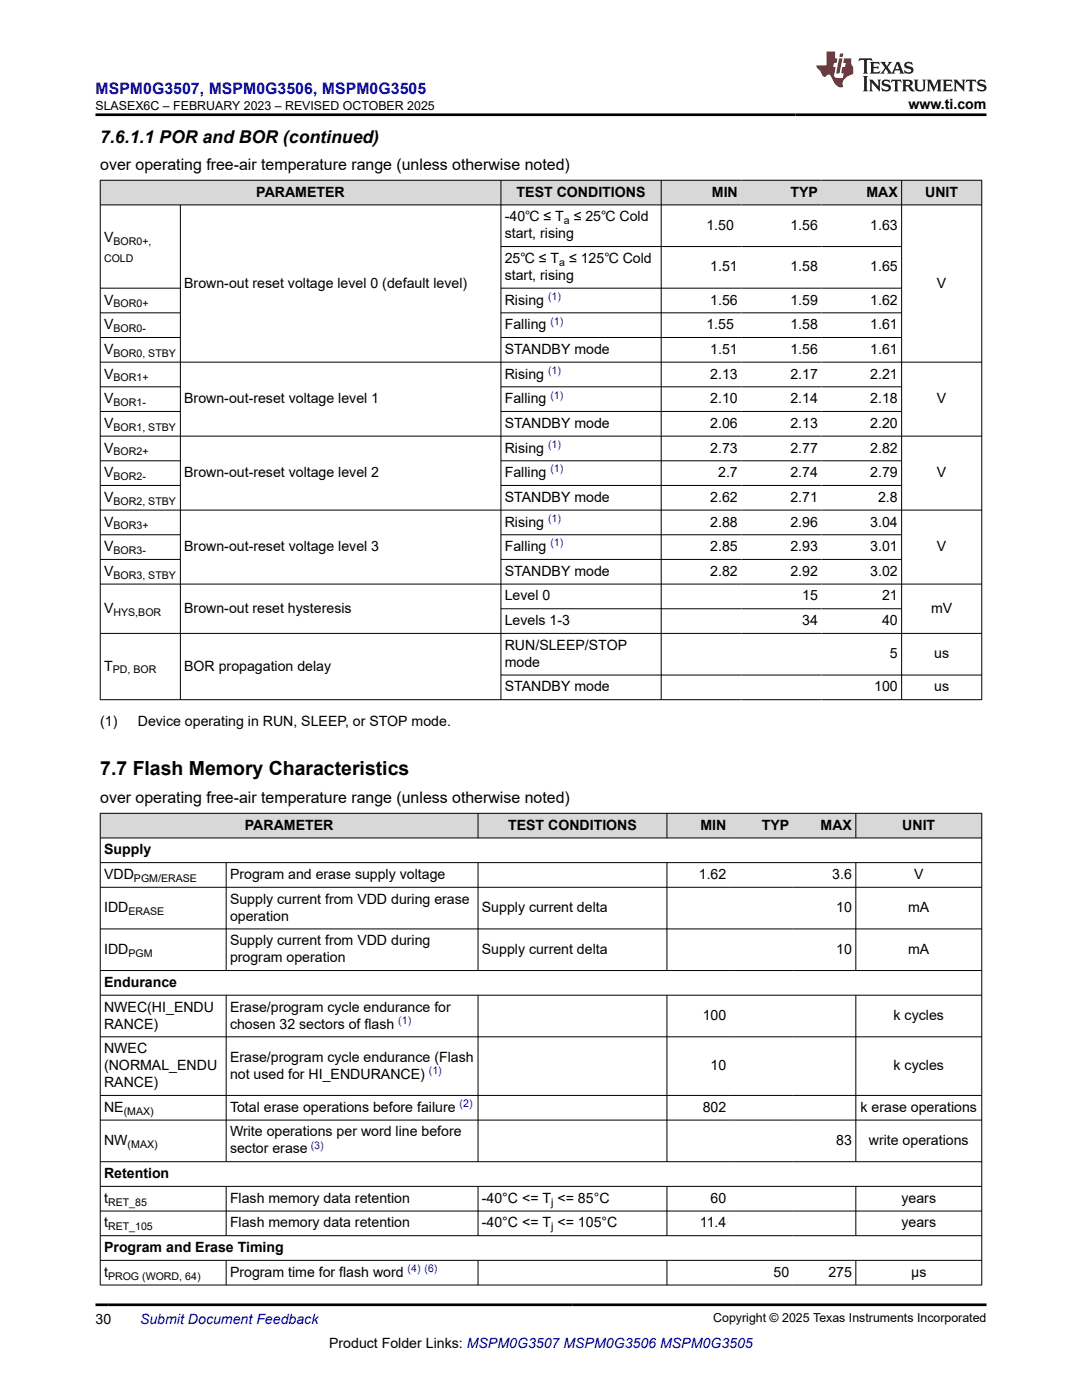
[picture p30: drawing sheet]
<svg xmlns="http://www.w3.org/2000/svg" width="216mm" height="279mm" viewBox="0 0 216 279" stroke-linecap="round" stroke-linejoin="round" font-family="sans-serif">
<defs><g id="words">
<text font-size="3.9" x="20" y="154.8">7.7 Flash Memory Characteristics</text>
<text font-size="3.5" x="20" y="28.5">7.6.1.1 POR and BOR (continued)</text>
<text font-size="3.2" fill="#00f" x="19" y="18.7">MSPM0G3507, MSPM0G3506, MSPM0G3505</text>
<g font-size="3.2">
<text x="20" y="33.9">over operating free-air temperature range (unless otherwise noted)</text>
<text x="20" y="160.2">over operating free-air temperature range (unless otherwise noted)</text>
</g>
<g font-size="2.8">
<text x="181.3" y="21.8">www.ti.com</text>
<text x="51.1" y="39.2">PARAMETER</text>
<text x="103.1" y="39.2">TEST CONDITIONS</text>
<text x="142" y="39.2">MIN</text>
<text x="157.7" y="39.2">TYP</text>
<text x="172.9" y="39.2">MAX</text>
<text x="184.6" y="39.2">UNIT</text>
<text x="100.7" y="44.2">-40℃ ≤ T ≤ 25℃ Cold</text>
<text x="100.7" y="47.6">start, rising</text>
<text x="140.9" y="45.9">1.50</text>
<text x="157.7" y="45.9">1.56</text>
<text x="173.6" y="45.9">1.63</text>
<text x="20.8" y="48.3">V</text>
<text x="100.7" y="52.5">25℃ ≤ T ≤ 125℃ Cold</text>
<text x="36.8" y="57.4">Brown-out reset voltage level 0 (default level)</text>
<text x="100.7" y="55.9">start, rising</text>
<text x="141.7" y="54.2">1.51</text>
<text x="157.7" y="54.2">1.58</text>
<text x="173.6" y="54.2">1.65</text>
<text x="187" y="57.4">V</text>
<text x="20.8" y="60.8">V</text>
<text x="20.8" y="65.7">V</text>
<text x="100.7" y="60.8">Rising</text>
<text x="100.7" y="65.7">Falling</text>
<text x="140.9" y="65.7">1.55</text>
<text x="141.7" y="60.8">1.56</text>
<text x="157.7" y="60.8">1.59</text>
<text x="157.7" y="65.7">1.58</text>
<text x="173.6" y="60.8">1.62</text>
<text x="173.6" y="65.7">1.61</text>
<text x="20.8" y="70.6">V</text>
<text x="100.7" y="70.6">STANDBY mode</text>
<text x="141.7" y="70.6">1.51</text>
<text x="157.7" y="70.6">1.56</text>
<text x="173.6" y="70.6">1.61</text>
<text x="20.8" y="75.5">V</text>
<text x="100.7" y="75.5">Rising</text>
<text x="141.7" y="75.5">2.13</text>
<text x="157.7" y="75.5">2.17</text>
<text x="173.6" y="75.5">2.21</text>
<text x="20.8" y="80.5">V</text>
<text x="36.8" y="80.5">Brown-out-reset voltage level 1</text>
<text x="100.7" y="80.5">Falling</text>
<text x="141.7" y="80.5">2.10</text>
<text x="157.7" y="80.5">2.14</text>
<text x="173.6" y="80.5">2.18</text>
<text x="187" y="80.5">V</text>
<text x="20.8" y="85.4">V</text>
<text x="100.7" y="85.4">STANDBY mode</text>
<text x="141.7" y="85.4">2.06</text>
<text x="157.7" y="85.4">2.13</text>
<text x="173.6" y="85.4">2.20</text>
<text x="20.8" y="90.3">V</text>
<text x="20.8" y="95.2">V</text>
<text x="36.8" y="95.2">Brown-out-reset voltage level 2</text>
<text x="100.7" y="90.3">Rising</text>
<text x="100.7" y="95.2">Falling</text>
<text x="141.7" y="90.3">2.73</text>
<text x="143.3" y="95.2">2.7</text>
<text x="157.7" y="90.3">2.77</text>
<text x="157.7" y="95.2">2.74</text>
<text x="173.6" y="90.3">2.82</text>
<text x="173.6" y="95.2">2.79</text>
<text x="187" y="95.2">V</text>
<text x="20.8" y="100.2">V</text>
<text x="100.7" y="100.2">STANDBY mode</text>
<text x="141.7" y="100.2">2.62</text>
<text x="157.7" y="100.2">2.71</text>
<text x="175.2" y="100.2">2.8</text>
<text x="20.8" y="105.1">V</text>
<text x="100.7" y="105.1">Rising</text>
<text x="141.7" y="105.1">2.88</text>
<text x="157.7" y="105.1">2.96</text>
<text x="173.6" y="105.1">3.04</text>
<text x="20.8" y="110">V</text>
<text x="36.8" y="110">Brown-out-reset voltage level 3</text>
<text x="100.7" y="110">Falling</text>
<text x="141.7" y="110">2.85</text>
<text x="157.7" y="110">2.93</text>
<text x="173.6" y="110">3.01</text>
<text x="187" y="110">V</text>
<text x="20.8" y="114.9">V</text>
<text x="100.7" y="114.9">STANDBY mode</text>
<text x="100.7" y="119.8">Level 0</text>
<text x="141.7" y="114.9">2.82</text>
<text x="157.7" y="114.9">2.92</text>
<text x="160.1" y="119.8">15</text>
<text x="173.6" y="114.9">3.02</text>
<text x="176" y="119.8">21</text>
<text x="20.8" y="122.3">V</text>
<text x="36.8" y="122.3">Brown-out reset hysteresis</text>
<text x="100.7" y="124.8">Levels 1-3</text>
<text x="160.1" y="124.8">34</text>
<text x="176" y="124.8">40</text>
<text x="185.8" y="122.3">mV</text>
<text x="100.7" y="129.7">RUN/SLEEP/STOP</text>
<text x="177.6" y="131.4">5</text>
<text x="186.4" y="131.4">us</text>
<text x="20.8" y="133.8">T</text>
<text x="36.8" y="133.8">BOR propagation delay</text>
<text x="100.7" y="133.1">mode</text>
<text x="100.7" y="138">STANDBY mode</text>
<text x="174.4" y="138">100</text>
<text x="186.4" y="138">us</text>
<text x="20" y="144.8">(1)</text>
<text x="27.5" y="144.8">Device operating in RUN, SLEEP, or STOP mode.</text>
<text x="48.9" y="165.6">PARAMETER</text>
<text x="101.4" y="165.6">TEST CONDITIONS</text>
<text x="139.8" y="165.6">MIN</text>
<text x="152" y="165.6">TYP</text>
<text x="163.7" y="165.6">MAX</text>
<text x="180" y="165.6">UNIT</text>
<text x="20.8" y="170.5">Supply</text>
<text x="20.8" y="175.4">VDD</text>
<text x="45.9" y="175.4">Program and erase supply voltage</text>
<text x="139.4" y="175.4">1.62</text>
<text x="166.1" y="175.4">3.6</text>
<text x="182.4" y="175.4">V</text>
<text x="20.8" y="182">IDD</text>
<text x="45.9" y="180.4">Supply current from VDD during erase</text>
<text x="45.9" y="183.7">operation</text>
<text x="96.2" y="182">Supply current delta</text>
<text x="166.9" y="182">10</text>
<text x="181.2" y="182">mA</text>
<text x="20.8" y="190.4">IDD</text>
<text x="45.9" y="188.7">Supply current from VDD during</text>
<text x="96.2" y="190.4">Supply current delta</text>
<text x="166.9" y="190.4">10</text>
<text x="181.2" y="190.4">mA</text>
<text x="20.8" y="197">Endurance</text>
<text x="45.9" y="192">program operation</text>
<text x="20.8" y="201.9">NWEC(HI_ENDU</text>
<text x="45.9" y="201.9">Erase/program cycle endurance for</text>
<text x="140.2" y="203.6">100</text>
<text x="178.3" y="203.6">k cycles</text>
<text x="20.8" y="205.3">RANCE)</text>
<text x="45.9" y="205.3">chosen 32 sectors of flash</text>
<text x="20.8" y="210.2">NWEC</text>
<text x="20.8" y="213.6">(NORMAL_ENDU</text>
<text x="45.9" y="211.9">Erase/program cycle endurance (Flash</text>
<text x="45.9" y="215.3">not used for HI_ENDURANCE)</text>
<text x="141.8" y="213.6">10</text>
<text x="178.3" y="213.6">k cycles</text>
<text x="20.8" y="217">RANCE)</text>
<text x="20.8" y="221.9">NE</text>
<text x="45.9" y="221.9">Total erase operations before failure</text>
<text x="140.2" y="221.9">802</text>
<text x="171.7" y="221.9">k erase operations</text>
<text x="45.9" y="226.8">Write operations per word line before</text>
<text x="20.8" y="228.5">NW</text>
<text x="45.9" y="230.2">sector erase</text>
<text x="166.9" y="228.5">83</text>
<text x="173.4" y="228.5">write operations</text>
<text x="20.8" y="235.1">Retention</text>
<text x="20.8" y="240">t</text>
<text x="20.8" y="245">t</text>
<text x="45.9" y="240">Flash memory data retention</text>
<text x="45.9" y="245">Flash memory data retention</text>
<text x="96.2" y="240">-40°C &lt;= T &lt;= 85°C</text>
<text x="96.2" y="245">-40°C &lt;= T &lt;= 105°C</text>
<text x="139.7" y="245">11.4</text>
<text x="141.8" y="240">60</text>
<text x="179.9" y="240">years</text>
<text x="179.9" y="245">years</text>
<text x="20.8" y="249.9">Program and Erase Timing</text>
<text x="20.8" y="254.8">t</text>
<text x="45.9" y="254.8">Program time for flash word</text>
<text x="154.4" y="254.8">50</text>
<text x="165.3" y="254.8">275</text>
<text x="181.8" y="254.8">µs</text>
<text x="19" y="264.2">30</text>
<text x="65.7" y="269">Product Folder Links: MSPM0G3507 MSPM0G3506 MSPM0G3505</text>
</g>
<text font-size="2.8" fill="#00f" x="27.9" y="264.2">Submit Document Feedback</text>
<g font-size="2.5">
<text x="19" y="21.9">SLASEX6C – FEBRUARY 2023 – REVISED OCTOBER 2025</text>
<text x="142.3" y="263.9">Copyright © 2025 Texas Instruments Incorporated</text>
</g>
<g font-size="2.1">
<text x="112.5" y="44.7">a</text>
<text x="20.8" y="52.3">COLD</text>
<text x="22.6" y="48.9">BOR0+,</text>
<text x="111.6" y="53">a</text>
<text x="22.6" y="61.3">BOR0+</text>
<text x="22.6" y="66.3">BOR0-</text>
<text x="22.6" y="71.2">BOR0, STBY</text>
<text x="22.6" y="76.1">BOR1+</text>
<text x="22.6" y="81">BOR1-</text>
<text x="22.6" y="86">BOR1, STBY</text>
<text x="22.6" y="90.9">BOR2+</text>
<text x="22.6" y="95.8">BOR2-</text>
<text x="22.6" y="100.7">BOR2, STBY</text>
<text x="22.6" y="105.6">BOR3+</text>
<text x="22.6" y="110.6">BOR3-</text>
<text x="22.6" y="115.5">BOR3, STBY</text>
<text x="22.6" y="122.9">HYS,BOR</text>
<text x="22.5" y="134.4">PD, BOR</text>
<text x="26.7" y="176">PGM/ERASE</text>
<text x="25.6" y="182.6">ERASE</text>
<text x="25.6" y="190.9">PGM</text>
<text x="24.7" y="222.5">(MAX)</text>
<text x="25.5" y="229.1">(MAX)</text>
<text x="21.6" y="240.6">RET_85</text>
<text x="21.6" y="245.5">RET_105</text>
<text x="110" y="240.6">j</text>
<text x="110" y="245.5">j</text>
<text x="21.6" y="255.4">PROG (WORD, 64)</text>
</g>
<g font-size="2.1" fill="#00f">
<text x="109.3" y="59.8">(1)</text>
<text x="109.8" y="64.8">(1)</text>
<text x="109.3" y="74.6">(1)</text>
<text x="109.8" y="79.5">(1)</text>
<text x="109.3" y="89.4">(1)</text>
<text x="109.8" y="94.3">(1)</text>
<text x="109.3" y="104.1">(1)</text>
<text x="109.8" y="109.1">(1)</text>
<text x="79.5" y="204.3">(1)</text>
<text x="85.6" y="214.3">(1)</text>
<text x="91.7" y="220.9">(2)</text>
<text x="62" y="229.3">(3)</text>
<text x="81.3" y="253.9">(4) (6)</text>
</g>
</g></defs>
<g fill="#d8d8d8">
<path d="M20 36h175.9v4.9h-175.9z" fill-rule="evenodd"/>
<path d="M20.1 36h79.8v4.8h-79.8z" fill-rule="evenodd"/>
<path d="M100 36h31.9v4.8h-31.9z" fill-rule="evenodd"/>
<path d="M132 36h15.9v4.8h-15.9z" fill-rule="evenodd"/>
<path d="M147.9 36h16v4.8h-16z" fill-rule="evenodd"/>
<path d="M163.9 36h15.9v4.8h-15.9z" fill-rule="evenodd"/>
<path d="M180 36h15.8v4.8h-15.8z" fill-rule="evenodd"/>
</g>
<g fill="none" stroke="#000" stroke-width=".2">
<path d="M19.9 36h176.1M20 35.9v103.8M100 35.9v103.8M131.9 35.9v103.8M179.9 35.9v103.8M195.9 35.9v103.8M19.9 40.9h176.1M19.9 57.5h16.2M36 40.9v98.8M100 57.5h80M100 49.2h80M19.9 62.4h16.2"/>
<path d="M19.9 67.4h16.2M19.9 77.2h16.2M100 62.4h80M100 67.4h80M100 77.2h80M196 72.3h-176.1M19.9 82.1h16.2M19.9 92h16.2M19.9 96.9h16.2M100 82.1h80M100 92h80M100 96.9h80"/>
<path d="M196 87h-176.1M19.9 106.7h16.2M19.9 116.6h176.1M19.9 111.6h16.2M100 106.7h80M100 111.6h80M196 101.8h-176.1M19.9 126.4h176.1M100 121.5h80M100 134.7h96M196 139.6h-176.1"/>
</g>
<g fill="#d8d8d8">
<path d="M20 162.3h175.9v4.9h-175.9z" fill-rule="evenodd"/>
<path d="M20.1 162.4h75.2v4.8h-75.2z" fill-rule="evenodd"/>
<path d="M95.4 162.4h37.6v4.8h-37.6z" fill-rule="evenodd"/>
<path d="M133.1 162.4h12.5v4.8h-12.5z" fill-rule="evenodd"/>
<path d="M145.6 162.4h12.6v4.8h-12.6z" fill-rule="evenodd"/>
<path d="M158.2 162.4h12.5v4.8h-12.5z" fill-rule="evenodd"/>
<path d="M170.8 162.4h25v4.8h-25z" fill-rule="evenodd"/>
</g>
<g fill="none" stroke="#000" stroke-width=".2">
<path d="M19.9 162.3h176.1M19.9 167.2h176.1M19.9 172.2h176.1M19.9 177.1h176.1M20 162.3v94.2M45.1 172.2v21.6M95.4 162.3v5M95.4 172.2v21.6M133.1 162.3v5M133.1 172.2v21.6M170.8 162.3v5M170.8 172.2v21.6"/>
<path d="M195.9 162.3v94.2M19.9 185.4h176.1M19.9 193.7h176.1M19.9 198.6h176.1M45.1 198.6v33.3M95.4 198.6v33.3M133.1 198.6v33.3M170.8 198.6v33.3M19.9 206.9h176.1M19.9 218.6h176.1M19.9 223.5h176.1M19.9 231.8h176.1"/>
<path d="M19.9 236.8h176.1M45.1 236.8v9.9M95.4 236.8v9.9M133.1 236.8v9.9M170.8 236.8v9.9M19.9 241.7h176.1M19.9 246.6h176.1M19.9 251.5h176.1M19.9 256.5h176.1M45.1 251.5v5M95.4 251.5v5M133.1 251.5v5"/>
<path d="M170.8 251.5v5"/>
</g>
<path d="M171.5 11.6l-.2 .6 .5-.2h.6v.1v2.2l-.2 .4h1l-.2-.4v-2.2v-.1h.5l.6 .2-.2-.6zM173.6 12.4l.2 .3v1.6l-.2 .4h1.9l.1-.6a1.08 1.08 0 0 1-1.3 .2v-.7h.6l.4 .2v-.7l-.4 .2h-.6v-.5l.2-.2a1 1 0 0 1 1 .3l-.1-.5zM175.7 12.4l.9 1.1-1 1.2h.9l-.2-.2 .5-.8 .4 .8-.2 .2h1.6l-.2-.2 .2-.5h.9l.1 .5-.1 .2h.9l-.2-.4-.8-1.9h-.5l-.9 2.1-.9-1.1 .9-1h-.8l.2 .2-.4 .6-.4-.6 .2-.2zM179 12.8l.4 1h-.7zM180.7 12.5a.65 .65 0 0 0-.2 .7 .65 .65 0 0 0 .6 .5l.6 .1 .1 .3a.79 .79 0 0 1-.7 .4 .79 .79 0 0 1-.7-.5l.1 .7 .2-.1a.93 .93 0 0 0 1.1 0 .93 .93 0 0 0 .4-.9 1.46 1.46 0 0 0-1.2-.6l-.1-.3a1.09 1.09 0 0 1 1.2 .2l-.2-.6-.1 .1-.5-.2zM172.2 15.2l.2 .4v2.2l-.2 .4h1l-.2-.4v-2.2l.2-.4zM173.4 15.9l.2 .4v1.5l-.2 .4h.8l-.3-.4 .1-1.3 1.6 1.8v-2l.2-.4h-.7l.1 .2 .1 1.1-1.2-1.3zM176.2 16a.65 .65 0 0 0-.2 .8 .65 .65 0 0 0 .6 .4l.6 .2 .1 .2a.79 .79 0 0 1-.7 .4 .79 .79 0 0 1-.7-.5l.1 .7 .2-.1a.93 .93 0 0 0 1.1 .1 .93 .93 0 0 0 .4-1 1.46 1.46 0 0 0-1.2-.5l-.1-.4a1.09 1.09 0 0 1 1.2 .2l-.1-.6-.2 .1-.5-.1zM177.9 15.9l-.1 .6a.63 .63 0 0 1 .8-.3v1.6l-.3 .4h1l-.2-.4v-1.6a.66 .66 0 0 1 .8 .3l-.1-.6zM180 15.9l.2 .4v1.5l-.2 .4h1l-.2-.2-.1-.7h.5l.1 .2a.79 .79 0 0 0 1.2 .6l-1-.9a.61 .61 0 0 0 .6-.6 .61 .61 0 0 0-.5-.7zM180.8 16.2h.1a.47 .47 0 0 1 .5 .1 .47 .47 0 0 1 .1 .5l-.1 .1-.7 .1zM182.3 15.9l.2 .2a2.27 2.27 0 0 0 .4 2 1.04 1.04 0 0 0 1.7-.7v-1.3l.2-.2h-.8l.2 .4v1.1a.6 .6 0 0 1-.6 .6 .6 .6 0 0 1-.6-.6v-1.1l.3-.4zM184.9 15.9l.2 .4v1.5l-.2 .4h.8l-.3-.4v-1.4l.9 1.9 .9-1.9v1.4l-.3 .4h1l-.2-.4v-1.5l.2-.4h-.8l-.7 1.5-.6-1.5zM188.1 15.9l.2 .4v1.5l-.2 .4h1.9l.1-.6a1.09 1.09 0 0 1-1.3 .2v-.7h.6l.4 .2v-.6l-.4 .2h-.6v-.6l.2-.1a1.01 1.01 0 0 1 1 .3l-.1-.6zM190.2 15.9l.3 .4v1.5l-.3 .4h.8l-.2-.4v-1.3l1.6 1.8v-2l.2-.4h-.7l.2 .2v1.1l-1.2-1.3zM192.8 15.9l-.1 .6a.63 .63 0 0 1 .8-.3v1.6l-.3 .4h1l-.2-.4v-1.6a.66 .66 0 0 1 .8 .3l-.1-.6zM195.2 16a.65 .65 0 0 0-.2 .8 .65 .65 0 0 0 .6 .4l.6 .2 .2 .2a.79 .79 0 0 1-.7 .4 .79 .79 0 0 1-.7-.5l.1 .7 .2-.1a.93 .93 0 0 0 1 .1 .93 .93 0 0 0 .5-1 1.46 1.46 0 0 0-1.3-.5v-.4a1.09 1.09 0 0 1 1.2 .2l-.2-.6-.2 .1-.5-.1z" fill="#231f20"/>
<path d="M164.9 10.3v2.7h-2l.1 .4 .8 1a.95 .95 0 0 0 1 .9 .59 .59 0 0 1 .5-.4 .59 .59 0 0 1 .5 .3l.4 .8a1.59 1.59 0 0 0 2.1 1.4 1.61 1.61 0 0 1 1-2.3l1-.3-.1-1.5a1.59 1.59 0 0 1-.3-1.7h-1.5l-.2 .9h.6l-.2 .9h-.5l-.2 .9v.3l.4 .1-.1 .9h-.7a.73 .73 0 0 1-1-.7l.3-1.5h-.5l.1-.9h.5l.2-.9h-.5v-1.3zM167.4 11.6l-.6 3.1h.7l.6-3.1zM167.6 10.7l-.1 .6h.7l.1-.6z" fill="#ed1c24"/>
<path d="M19 22.9h177.8M19 260.4h177.8" fill="none" stroke="#000" stroke-width=".53"/>
<use href="#words"/>
</svg>
